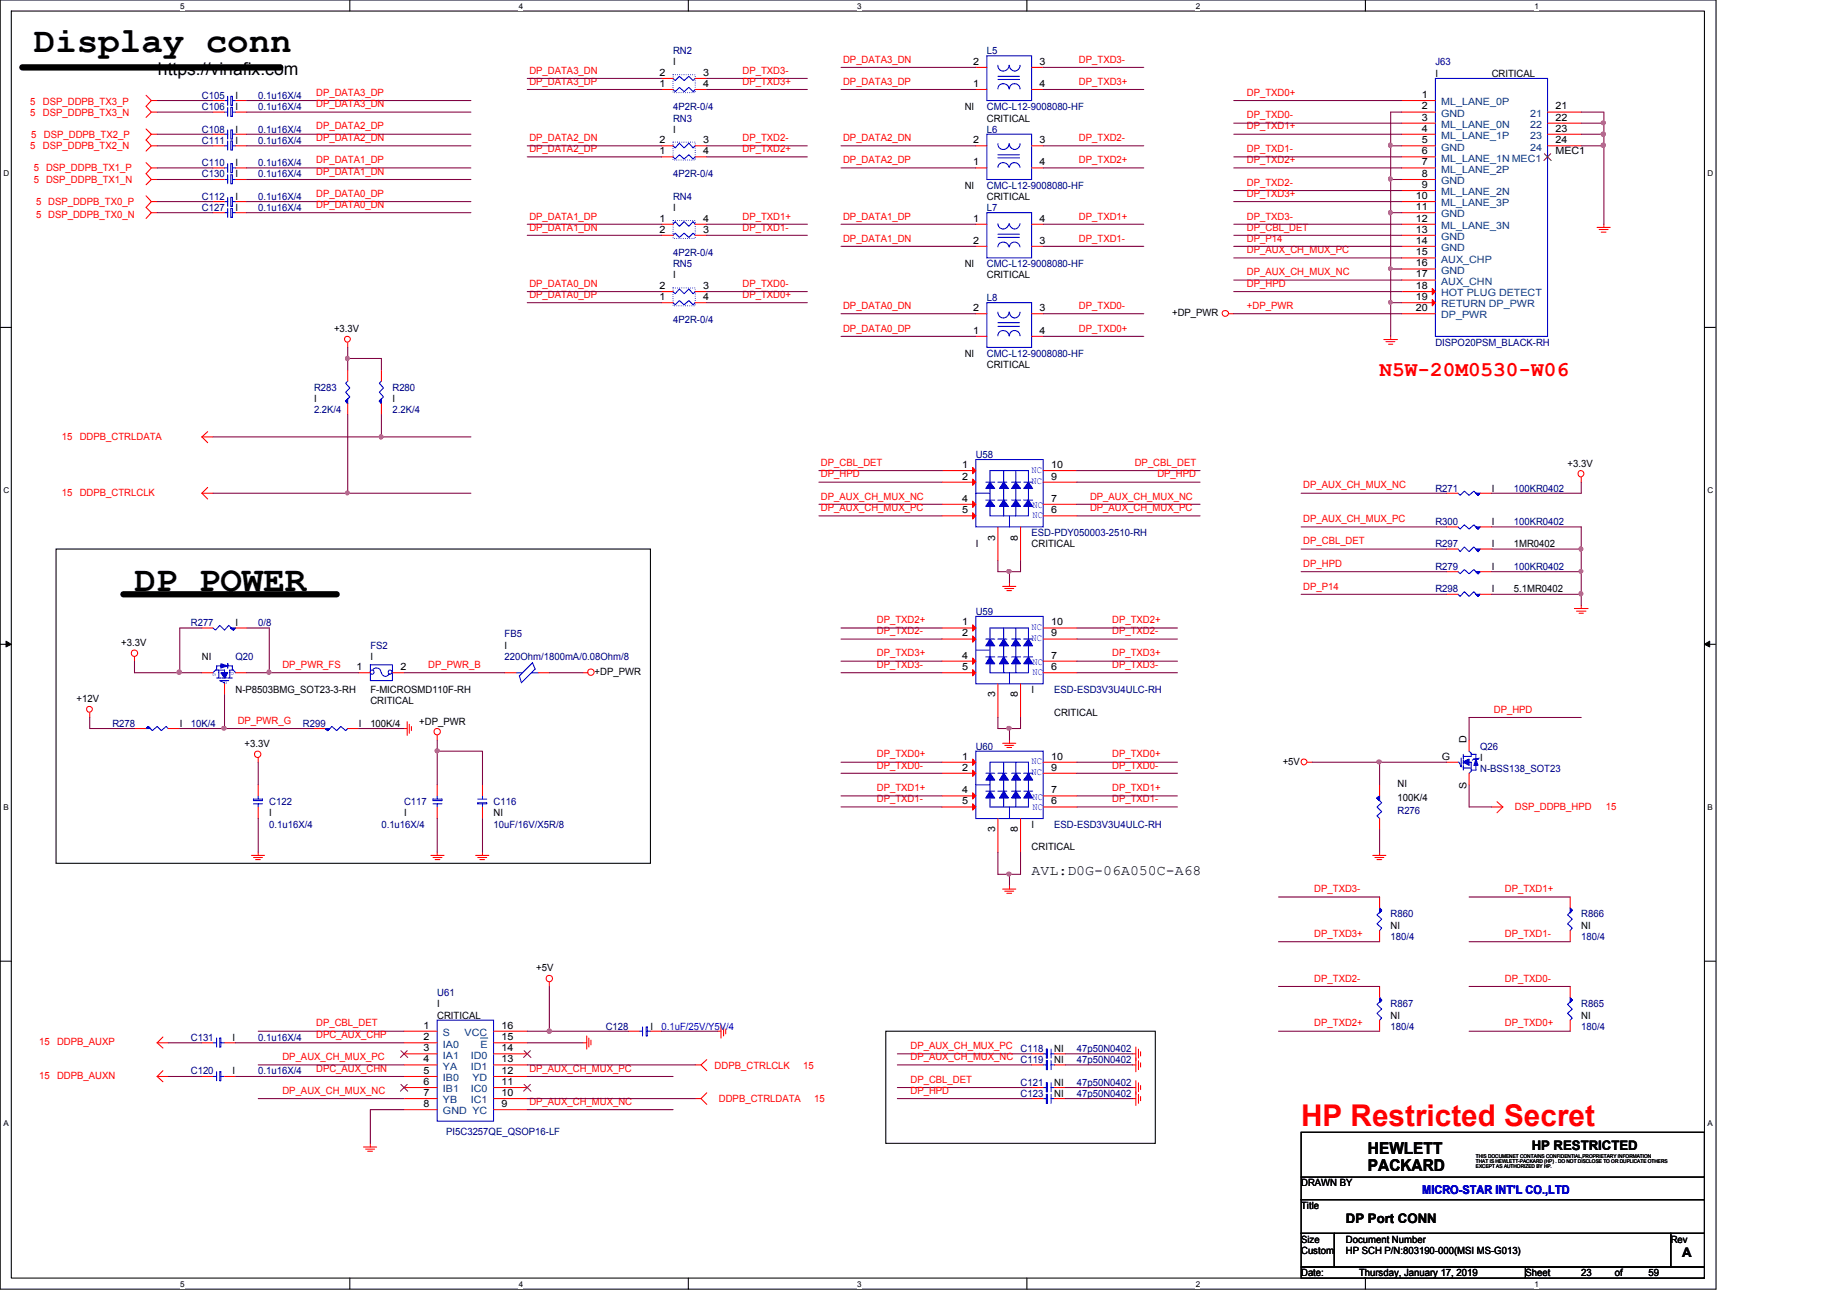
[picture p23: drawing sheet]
<svg xmlns="http://www.w3.org/2000/svg" width="297mm" height="210mm" viewBox="0 0 297 210" stroke-linecap="round" stroke-linejoin="round" font-family="sans-serif">
<defs><g id="words">
<g font-size="5.8">
<text x="5.5" y="8.4">Display conn</text>
<text x="21.6" y="95">DP POWER</text>
</g>
<text font-size="4.8" fill="#f00" x="209.3" y="181.2">HP Restricted Secret</text>
<text font-size="3.4" fill="#f00" x="221.9" y="60.5">N5W-20M0530-W06</text>
<text font-size="2.8" x="25.4" y="12.1">https://vinafix.com</text>
<g font-size="2.6">
<text x="220" y="185.7">HEWLETT</text>
<text x="220" y="188.4">PACKARD</text>
</g>
<text font-size="2.3" x="165.9" y="140.8">AVL:D0G-06A050C-A68</text>
<g font-size="2.1">
<text x="246.3" y="184.9">HP RESTRICTED</text>
<text x="216.4" y="196.8">DP Port CONN</text>
<text x="270.5" y="202.2">A</text>
</g>
<text font-size="1.9" fill="#00f" x="228.7" y="192.1">MICRO-STAR INT'L CO.,LTD</text>
<g font-size="1.6" fill="#f00">
<text x="85.1" y="11.9">DP_DATA3_DN</text>
<text x="119.4" y="11.9">DP_TXD3-</text>
<text x="135.6" y="10.1">DP_DATA3_DN</text>
<text x="173.5" y="10.1">DP_TXD3-</text>
<text x="4.9" y="16.8">5</text>
<text x="6.9" y="16.8">DSP_DDPB_TX3_P</text>
<text x="50.8" y="15.4">DP_DATA3_DP</text>
<text x="50.8" y="17.3">DP_DATA3_DN</text>
<text x="85.1" y="13.6">DP_DATA3_DP</text>
<text x="119.4" y="13.6">DP_TXD3+</text>
<text x="135.6" y="13.6">DP_DATA3_DP</text>
<text x="173.5" y="13.6">DP_TXD3+</text>
<text x="200.5" y="15.4">DP_TXD0+</text>
<text x="4.9" y="18.6">5</text>
<text x="5" y="22.3">5</text>
<text x="6.9" y="18.6">DSP_DDPB_TX3_N</text>
<text x="7.1" y="22.3">DSP_DDPB_TX2_P</text>
<text x="50.8" y="20.8">DP_DATA2_DP</text>
<text x="50.8" y="22.7">DP_DATA2_DN</text>
<text x="85.1" y="22.7">DP_DATA2_DN</text>
<text x="119.4" y="22.7">DP_TXD2-</text>
<text x="135.6" y="22.7">DP_DATA2_DN</text>
<text x="173.5" y="22.7">DP_TXD2-</text>
<text x="200.5" y="20.8">DP_TXD1+</text>
<text x="200.5" y="19">DP_TXD0-</text>
<text x="4.9" y="24">5</text>
<text x="5.5" y="29.5">5 DSP_DDPB_TX1_N</text>
<text x="5.5" y="27.4">5 DSP_DDPB_TX1_P</text>
<text x="6.9" y="24">DSP_DDPB_TX2_N</text>
<text x="50.8" y="26.2">DP_DATA1_DP</text>
<text x="50.8" y="28.1">DP_DATA1_DN</text>
<text x="85.1" y="24.5">DP_DATA2_DP</text>
<text x="119.4" y="24.5">DP_TXD2+</text>
<text x="135.6" y="26.2">DP_DATA2_DP</text>
<text x="173.5" y="26.2">DP_TXD2+</text>
<text x="200.5" y="26.2">DP_TXD2+</text>
<text x="200.5" y="29.9">DP_TXD2-</text>
<text x="200.5" y="24.5">DP_TXD1-</text>
<text x="5.8" y="35.1">5 DSP_DDPB_TX0_N</text>
<text x="5.8" y="33">5 DSP_DDPB_TX0_P</text>
<text x="50.8" y="31.7">DP_DATA0_DP</text>
<text x="50.8" y="33.4">DP_DATA0_DN</text>
<text x="85.1" y="35.3">DP_DATA1_DP</text>
<text x="119.4" y="35.3">DP_TXD1+</text>
<text x="135.6" y="35.3">DP_DATA1_DP</text>
<text x="173.5" y="35.3">DP_TXD1+</text>
<text x="200.5" y="35.3">DP_TXD3-</text>
<text x="200.5" y="31.7">DP_TXD3+</text>
<text x="85.1" y="37.1">DP_DATA1_DN</text>
<text x="119.4" y="37.1">DP_TXD1-</text>
<text x="135.6" y="38.9">DP_DATA1_DN</text>
<text x="173.5" y="38.9">DP_TXD1-</text>
<text x="200.5" y="40.7">DP_AUX_CH_MUX_PC</text>
<text x="200.5" y="38.9">DP_P14</text>
<text x="200.5" y="37.1">DP_CBL_DET</text>
<text x="85.1" y="47.9">DP_DATA0_DP</text>
<text x="85.1" y="46.1">DP_DATA0_DN</text>
<text x="119.4" y="47.9">DP_TXD0+</text>
<text x="119.4" y="46.1">DP_TXD0-</text>
<text x="200.5" y="44.3">DP_AUX_CH_MUX_NC</text>
<text x="200.5" y="46.1">DP_HPD</text>
<text x="135.6" y="53.3">DP_DATA0_DP</text>
<text x="135.6" y="49.7">DP_DATA0_DN</text>
<text x="173.5" y="53.3">DP_TXD0+</text>
<text x="173.5" y="49.7">DP_TXD0-</text>
<text x="200.5" y="49.7">+DP_PWR</text>
<text x="9.9" y="70.8">15</text>
<text x="12.8" y="70.8">DDPB_CTRLDATA</text>
<text x="132" y="74.9">DP_CBL_DET</text>
<text x="132" y="76.8">DP_HPD</text>
<text x="182.5" y="74.9">DP_CBL_DET</text>
<text x="186.1" y="76.8">DP_HPD</text>
<text x="9.9" y="79.8">15</text>
<text x="12.8" y="79.8">DDPB_CTRLCLK</text>
<text x="132" y="80.3">DP_AUX_CH_MUX_NC</text>
<text x="132" y="82.2">DP_AUX_CH_MUX_PC</text>
<text x="175.3" y="80.3">DP_AUX_CH_MUX_NC</text>
<text x="175.3" y="82.2">DP_AUX_CH_MUX_PC</text>
<text x="209.6" y="78.6">DP_AUX_CH_MUX_NC</text>
<text x="209.6" y="84">DP_AUX_CH_MUX_PC</text>
<text x="209.6" y="87.5">DP_CBL_DET</text>
<text x="209.6" y="91.2">DP_HPD</text>
<text x="209.6" y="94.8">DP_P14</text>
<text x="141" y="100.2">DP_TXD2+</text>
<text x="178.9" y="100.2">DP_TXD2+</text>
<text x="45.4" y="107.4">DP_PWR_FS</text>
<text x="68.9" y="107.4">DP_PWR_B</text>
<text x="141" y="102">DP_TXD2-</text>
<text x="141" y="107.4">DP_TXD3-</text>
<text x="141" y="105.6">DP_TXD3+</text>
<text x="178.9" y="102">DP_TXD2-</text>
<text x="178.9" y="107.4">DP_TXD3-</text>
<text x="178.9" y="105.6">DP_TXD3+</text>
<text x="38.2" y="116.4">DP_PWR_G</text>
<text x="240.2" y="114.6">DP_HPD</text>
<text x="141" y="121.8">DP_TXD0+</text>
<text x="141" y="123.6">DP_TXD0-</text>
<text x="178.9" y="121.8">DP_TXD0+</text>
<text x="178.9" y="123.6">DP_TXD0-</text>
<text x="141" y="129">DP_TXD1-</text>
<text x="141" y="127.3">DP_TXD1+</text>
<text x="178.9" y="129">DP_TXD1-</text>
<text x="178.9" y="127.3">DP_TXD1+</text>
<text x="243.6" y="130.3">DSP_DDPB_HPD</text>
<text x="258.3" y="130.3">15</text>
<text x="211.4" y="143.5">DP_TXD3-</text>
<text x="242" y="143.5">DP_TXD1+</text>
<text x="211.4" y="150.7">DP_TXD3+</text>
<text x="242" y="150.7">DP_TXD1-</text>
<text x="211.4" y="157.9">DP_TXD2-</text>
<text x="242" y="157.9">DP_TXD0-</text>
<text x="50.8" y="165.1">DP_CBL_DET</text>
<text x="50.8" y="167">DPC_AUX_CHP</text>
<text x="211.4" y="165.1">DP_TXD2+</text>
<text x="242" y="165.1">DP_TXD0+</text>
<text x="6.3" y="168.1">15</text>
<text x="6.3" y="173.6">15</text>
<text x="9.2" y="168.1">DDPB_AUXP</text>
<text x="9.2" y="173.6">DDPB_AUXN</text>
<text x="45.4" y="170.5">DP_AUX_CH_MUX_PC</text>
<text x="50.8" y="172.4">DPC_AUX_CHN</text>
<text x="85.1" y="172.4">DP_AUX_CH_MUX_PC</text>
<text x="114.9" y="172">DDPB_CTRLCLK</text>
<text x="129.2" y="172">15</text>
<text x="146.4" y="168.7">DP_AUX_CH_MUX_PC</text>
<text x="146.4" y="170.5">DP_AUX_CH_MUX_NC</text>
<text x="45.4" y="175.9">DP_AUX_CH_MUX_NC</text>
<text x="85.1" y="177.7">DP_AUX_CH_MUX_NC</text>
<text x="115.6" y="177.3">DDPB_CTRLDATA</text>
<text x="130.9" y="177.3">15</text>
<text x="146.4" y="174.2">DP_CBL_DET</text>
<text x="146.4" y="175.9">DP_HPD</text>
</g>
<g font-size="1.6" fill="#000080">
<text x="108.2" y="8.7">RN2</text>
<text x="158.7" y="8.7">L5</text>
<text x="230.8" y="10.5">J63</text>
<text x="32.5" y="17.7">C106</text>
<text x="32.5" y="15.9">C105</text>
<text x="41.5" y="17.7">0.1u16X/4</text>
<text x="41.5" y="15.9">0.1u16X/4</text>
<text x="108.2" y="17.7">4P2R-0/4</text>
<text x="158.7" y="17.7">CMC-L12-9008080-HF</text>
<text x="32.5" y="23.1">C111</text>
<text x="32.5" y="21.3">C108</text>
<text x="41.5" y="23.1">0.1u16X/4</text>
<text x="41.5" y="21.3">0.1u16X/4</text>
<text x="108.2" y="19.6">RN3</text>
<text x="158.7" y="21.3">L6</text>
<text x="32.5" y="26.8">C110</text>
<text x="32.5" y="28.5">C130</text>
<text x="41.5" y="26.8">0.1u16X/4</text>
<text x="41.5" y="28.5">0.1u16X/4</text>
<text x="108.2" y="28.5">4P2R-0/4</text>
<text x="32.5" y="32.2">C112</text>
<text x="32.5" y="34">C127</text>
<text x="41.5" y="32.2">0.1u16X/4</text>
<text x="41.5" y="34">0.1u16X/4</text>
<text x="108.2" y="32.2">RN4</text>
<text x="158.7" y="30.4">CMC-L12-9008080-HF</text>
<text x="158.7" y="34">L7</text>
<text x="108.2" y="41.1">4P2R-0/4</text>
<text x="108.2" y="43">RN5</text>
<text x="158.7" y="43">CMC-L12-9008080-HF</text>
<text x="108.2" y="52">4P2R-0/4</text>
<text x="158.7" y="48.4">L8</text>
<text x="158.7" y="57.4">CMC-L12-9008080-HF</text>
<text x="230.8" y="55.6">DISPO20PSM_BLACK-RH</text>
<text x="50.5" y="62.8">R283</text>
<text x="63.1" y="62.8">R280</text>
<text x="50.5" y="66.5">2.2K/4</text>
<text x="63.1" y="66.5">2.2K/4</text>
<text x="156.9" y="73.7">U58</text>
<text x="230.8" y="79.1">R271</text>
<text x="243.5" y="79.1">100KR0402</text>
<text x="165.9" y="86.3">ESD-PDY050003-2510-RH</text>
<text x="230.8" y="88.1">R297</text>
<text x="230.8" y="84.5">R300</text>
<text x="243.5" y="84.5">100KR0402</text>
<text x="230.8" y="95.3">R298</text>
<text x="230.8" y="91.7">R279</text>
<text x="243.5" y="91.7">100KR0402</text>
<text x="30.7" y="100.7">R277</text>
<text x="41.5" y="100.7">0/8</text>
<text x="156.9" y="98.9">U59</text>
<text x="37.9" y="106.1">Q20</text>
<text x="59.6" y="104.3">FS2</text>
<text x="81.1" y="102.5">FB5</text>
<text x="81.1" y="106.1">220Ohm/1800mA/0.08Ohm/8</text>
<text x="169.5" y="111.5">ESD-ESD3V3U4ULC-RH</text>
<text x="18.1" y="116.9">R278</text>
<text x="30.7" y="116.9">10K/4</text>
<text x="48.7" y="116.9">R299</text>
<text x="156.9" y="120.6">U60</text>
<text x="238" y="120.6">Q26</text>
<text x="238" y="124.1">N-BSS138_SOT23</text>
<text x="43.3" y="129.5">C122</text>
<text x="65" y="129.5">C117</text>
<text x="79.4" y="129.5">C116</text>
<text x="224.7" y="131">R276</text>
<text x="43.3" y="133.2">0.1u16X/4</text>
<text x="61.3" y="133.2">0.1u16X/4</text>
<text x="79.4" y="133.2">10uF/16V/X5R/8</text>
<text x="169.5" y="133.2">ESD-ESD3V3U4ULC-RH</text>
<text x="223.6" y="147.6">R860</text>
<text x="254.3" y="147.6">R866</text>
<text x="223.6" y="151.2">180/4</text>
<text x="254.3" y="151.2">180/4</text>
<text x="70.3" y="160.2">U61</text>
<text x="223.6" y="162">R867</text>
<text x="254.3" y="162">R865</text>
<text x="30.7" y="167.4">C131</text>
<text x="41.5" y="167.4">0.1u16X/4</text>
<text x="97.4" y="165.6">C128</text>
<text x="223.6" y="165.6">180/4</text>
<text x="254.3" y="165.6">180/4</text>
<text x="30.7" y="172.8">C120</text>
<text x="41.5" y="172.8">0.1u16X/4</text>
<text x="164.1" y="169.2">C118</text>
<text x="164.1" y="171">C119</text>
<text x="173.2" y="169.2">47p50N0402</text>
<text x="173.2" y="171">47p50N0402</text>
<text x="164.1" y="174.7">C121</text>
<text x="164.1" y="176.4">C123</text>
<text x="173.2" y="174.7">47p50N0402</text>
<text x="173.2" y="176.4">47p50N0402</text>
<text x="71.8" y="182.5">PI5C3257QE_QSOP16-LF</text>
</g>
<g font-size="1.6">
<text x="108.2" y="10.5">I</text>
<text x="156.5" y="10.4">2</text>
<text x="167.2" y="10.4">3</text>
<text x="37.9" y="17.7">I</text>
<text x="37.9" y="15.9">I</text>
<text x="106" y="14">1</text>
<text x="106" y="12.2">2</text>
<text x="113.1" y="14">4</text>
<text x="113.1" y="12.2">3</text>
<text x="155.1" y="17.7">NI</text>
<text x="156.5" y="14">1</text>
<text x="167.2" y="14">4</text>
<text x="228.6" y="15.7">1</text>
<text x="228.6" y="17.6">2</text>
<text x="230.8" y="12.4">I</text>
<text x="239.9" y="12.4">CRITICAL</text>
<text x="250.1" y="17.6">21</text>
<text x="37.9" y="23.1">I</text>
<text x="37.9" y="21.3">I</text>
<text x="106" y="23">2</text>
<text x="108.2" y="21.3">I</text>
<text x="113.1" y="23">3</text>
<text x="156.5" y="23">2</text>
<text x="158.7" y="19.6">CRITICAL</text>
<text x="167.2" y="23">3</text>
<text x="228.6" y="19.4">3</text>
<text x="228.6" y="21.2">4</text>
<text x="228.6" y="23">5</text>
<text x="250.1" y="19.4">22</text>
<text x="250.1" y="21.2">23</text>
<text x="250.1" y="23">24</text>
<text x="37.9" y="26.8">I</text>
<text x="37.9" y="28.5">I</text>
<text x="106" y="24.8">1</text>
<text x="113.1" y="24.8">4</text>
<text x="156.5" y="26.6">1</text>
<text x="167.2" y="26.6">4</text>
<text x="228.6" y="24.8">6</text>
<text x="228.6" y="26.6">7</text>
<text x="228.6" y="28.4">8</text>
<text x="250.1" y="24.8">MEC1</text>
<text x="37.9" y="32.2">I</text>
<text x="37.9" y="34">I</text>
<text x="106" y="35.6">1</text>
<text x="108.2" y="34">I</text>
<text x="113.1" y="35.6">4</text>
<text x="155.1" y="30.4">NI</text>
<text x="156.5" y="35.6">1</text>
<text x="158.7" y="32.2">CRITICAL</text>
<text x="167.2" y="35.6">4</text>
<text x="227.7" y="32">10</text>
<text x="227.7" y="33.8">11</text>
<text x="227.7" y="35.6">12</text>
<text x="228.6" y="30.2">9</text>
<text x="106" y="37.4">2</text>
<text x="113.1" y="37.4">3</text>
<text x="156.5" y="39.2">2</text>
<text x="167.2" y="39.2">3</text>
<text x="227.7" y="37.4">13</text>
<text x="227.7" y="39.2">14</text>
<text x="227.7" y="41.1">15</text>
<text x="106" y="46.5">2</text>
<text x="108.2" y="44.8">I</text>
<text x="113.1" y="46.5">3</text>
<text x="155.1" y="43">NI</text>
<text x="158.7" y="44.8">CRITICAL</text>
<text x="227.7" y="42.8">16</text>
<text x="227.7" y="44.6">17</text>
<text x="227.7" y="46.5">18</text>
<text x="53.7" y="53.4">+3.3V</text>
<text x="106" y="48.3">1</text>
<text x="113.1" y="48.3">4</text>
<text x="156.5" y="53.7">1</text>
<text x="156.5" y="50">2</text>
<text x="167.2" y="53.7">4</text>
<text x="167.2" y="50">3</text>
<text x="188.5" y="50.9">+DP_PWR</text>
<text x="227.7" y="50">20</text>
<text x="227.7" y="48.3">19</text>
<text x="155.1" y="57.4">NI</text>
<text x="158.7" y="59.2">CRITICAL</text>
<text x="50.5" y="64.6">I</text>
<text x="63.1" y="64.6">I</text>
<text x="154.7" y="75.3">1</text>
<text x="154.7" y="77.1">2</text>
<text x="169" y="77.1">9</text>
<text x="169" y="75.3">10</text>
<text x="252.1" y="75.1">+3.3V</text>
<text x="154.7" y="80.7">4</text>
<text x="154.7" y="82.6">5</text>
<text x="169" y="82.6">6</text>
<text x="169" y="80.7">7</text>
<text x="239.9" y="79.1">I</text>
<text x="156.9" y="88.1">I</text>
<text x="160.1" y="87" transform="rotate(-90 160.1 87)">3</text>
<text x="163.7" y="87" transform="rotate(-90 163.7 87)">8</text>
<text x="165.9" y="88.1">CRITICAL</text>
<text x="239.9" y="88.1">I</text>
<text x="239.9" y="84.5">I</text>
<text x="243.5" y="88.1">1MR0402</text>
<text x="239.9" y="95.3">I</text>
<text x="239.9" y="91.7">I</text>
<text x="243.5" y="95.3">5.1MR0402</text>
<text x="37.9" y="100.7">I</text>
<text x="154.7" y="100.6">1</text>
<text x="169" y="100.6">10</text>
<text x="19.5" y="104">+3.3V</text>
<text x="32.5" y="106.1">NI</text>
<text x="57.4" y="107.8">1</text>
<text x="59.6" y="106.1">I</text>
<text x="64.4" y="107.8">2</text>
<text x="81.1" y="104.3">I</text>
<text x="154.7" y="105.9">4</text>
<text x="154.7" y="102.4">2</text>
<text x="154.7" y="107.8">5</text>
<text x="169" y="107.8">6</text>
<text x="169" y="105.9">7</text>
<text x="169" y="102.4">9</text>
<text x="12.3" y="112.9">+12V</text>
<text x="37.9" y="111.5">N-P8503BMG_SOT23-3-RH</text>
<text x="59.6" y="111.5">F-MICROSMD110F-RH</text>
<text x="59.6" y="113.3">CRITICAL</text>
<text x="95.6" y="108.6">+DP_PWR</text>
<text x="160.1" y="112.2" transform="rotate(-90 160.1 112.2)">3</text>
<text x="163.7" y="112.2" transform="rotate(-90 163.7 112.2)">8</text>
<text x="165.9" y="111.5">I</text>
<text x="28.9" y="116.9">I</text>
<text x="57.7" y="116.9">I</text>
<text x="59.6" y="116.9">100K/4</text>
<text x="67.4" y="116.6">+DP_PWR</text>
<text x="169.5" y="115.1">CRITICAL</text>
<text x="235.8" y="119.5" transform="rotate(-90 235.8 119.5)">D</text>
<text x="39.3" y="120.1">+3.3V</text>
<text x="154.7" y="122.2">1</text>
<text x="154.7" y="124">2</text>
<text x="169" y="124">9</text>
<text x="169" y="122.2">10</text>
<text x="206.3" y="123">+5V</text>
<text x="231.9" y="122.2">G</text>
<text x="238" y="122.3">I</text>
<text x="43.3" y="131.3">I</text>
<text x="65" y="131.3">I</text>
<text x="79.4" y="131.3">NI</text>
<text x="154.7" y="127.6">4</text>
<text x="154.7" y="129.4">5</text>
<text x="169" y="129.4">6</text>
<text x="169" y="127.6">7</text>
<text x="224.7" y="128.8">100K/4</text>
<text x="224.7" y="126.7">NI</text>
<text x="235.8" y="126.8" transform="rotate(-90 235.8 126.8)">S</text>
<text x="160.1" y="133.9" transform="rotate(-90 160.1 133.9)">3</text>
<text x="163.7" y="133.9" transform="rotate(-90 163.7 133.9)">8</text>
<text x="165.9" y="133.2">I</text>
<text x="165.9" y="136.7">CRITICAL</text>
<text x="223.6" y="149.4">NI</text>
<text x="254.3" y="149.4">NI</text>
<text x="70.3" y="162">I</text>
<text x="86.2" y="156.2">+5V</text>
<text x="37.4" y="167.4">I</text>
<text x="68.1" y="165.4">1</text>
<text x="68.1" y="167.3">2</text>
<text x="70.3" y="163.8">CRITICAL</text>
<text x="80.6" y="165.4">16</text>
<text x="80.6" y="167.3">15</text>
<text x="104.6" y="165.6">I</text>
<text x="223.6" y="163.8">NI</text>
<text x="254.3" y="163.8">NI</text>
<text x="37.4" y="172.8">I</text>
<text x="68.1" y="169.1">3</text>
<text x="68.1" y="170.9">4</text>
<text x="68.1" y="172.7">5</text>
<text x="80.6" y="169.1">14</text>
<text x="80.6" y="170.9">13</text>
<text x="80.6" y="172.7">12</text>
<text x="169.5" y="169.2">NI</text>
<text x="169.5" y="171">NI</text>
<text x="68.1" y="174.5">6</text>
<text x="68.1" y="176.3">7</text>
<text x="68.1" y="178.1">8</text>
<text x="80.6" y="174.5">11</text>
<text x="80.6" y="176.3">10</text>
<text x="80.6" y="178.1">9</text>
<text x="169.5" y="174.7">NI</text>
<text x="169.5" y="176.4">NI</text>
<text x="209.3" y="190.8">DRAWN BY</text>
<text x="209.2" y="194.5">Title</text>
<text x="209.2" y="199.9">Size</text>
<text x="209.3" y="201.7">Custom</text>
<text x="216.4" y="199.9">Document Number</text>
<text x="216.4" y="201.7">HP SCH P/N:803190-000(MSI MS-G013)</text>
<text x="268.7" y="199.9">Rev</text>
<text x="209.3" y="205.3">Date:</text>
<text x="218.6" y="205.3">Thursday, January 17, 2019</text>
<text x="245.3" y="205.3">Sheet</text>
<text x="254.3" y="205.3">23</text>
<text x="259.7" y="205.3">of</text>
<text x="265.1" y="205.3">59</text>
</g>
<g font-size="1.6" fill="#004080">
<text x="231.8" y="16.9">ML_LANE_0P</text>
<text x="231.8" y="18.8">GND</text>
<text x="231.8" y="20.6">ML_LANE_0N</text>
<text x="231.8" y="22.4">ML_LANE_1P</text>
<text x="246.1" y="18.8">21</text>
<text x="246.1" y="20.6">22</text>
<text x="246.1" y="22.4">23</text>
<text x="231.8" y="24.2">GND</text>
<text x="231.8" y="26">ML_LANE_1N MEC1</text>
<text x="231.8" y="27.8">ML_LANE_2P</text>
<text x="231.8" y="29.6">GND</text>
<text x="246.1" y="24.2">24</text>
<text x="231.8" y="31.4">ML_LANE_2N</text>
<text x="231.8" y="33.2">ML_LANE_3P</text>
<text x="231.8" y="35">GND</text>
<text x="231.8" y="36.8">ML_LANE_3N</text>
<text x="231.8" y="38.6">GND</text>
<text x="231.8" y="40.4">GND</text>
<text x="231.8" y="42.2">AUX_CHP</text>
<text x="231.8" y="44">GND</text>
<text x="231.8" y="45.8">AUX_CHN</text>
<text x="231.8" y="47.7">HOT PLUG DETECT</text>
<text x="231.8" y="51.2">DP_PWR</text>
<text x="231.8" y="49.4">RETURN DP_PWR</text>
<text x="71.2" y="166.6">S</text>
<text x="74.7" y="166.6">VCC</text>
<text x="71.2" y="168.5">IA0</text>
<text x="71.2" y="170.3">IA1</text>
<text x="71.2" y="172">YA</text>
<text x="71.2" y="173.9">IB0</text>
<text x="75.7" y="170.3">ID0</text>
<text x="75.7" y="172">ID1</text>
<text x="76" y="173.9">YD</text>
<text x="77.3" y="168.5">E</text>
<text x="71.2" y="175.7">IB1</text>
<text x="71.2" y="177.5">YB</text>
<text x="71.2" y="179.2">GND YC</text>
<text x="75.7" y="175.7">IC0</text>
<text x="75.7" y="177.5">IC1</text>
</g>
<g font-size="1.6" fill="#00f">
<text x="165.9" y="76">NC</text>
<text x="165.9" y="77.8">NC</text>
<text x="166.1" y="81.8">NC</text>
<text x="166.1" y="83.4">NC</text>
<text x="165.9" y="101.3">NC</text>
<text x="165.9" y="103">NC</text>
<text x="166.1" y="107">NC</text>
<text x="166.1" y="108.6">NC</text>
<text x="165.9" y="122.9">NC</text>
<text x="165.9" y="124.7">NC</text>
<text x="166.1" y="128.6">NC</text>
<text x="166.1" y="130.3">NC</text>
<text x="106.4" y="165.6">0.1uF/25V/Y5V/4</text>
</g>
<g font-size="1.3">
<text x="29" y="1.4">5</text>
<text x="83.4" y="1.4">4</text>
<text x="137.9" y="1.4">3</text>
<text x="192.3" y="1.4">2</text>
<text x="246.8" y="1.4">1</text>
<text x=".5" y="28.4">D</text>
<text x="274.6" y="28.4">D</text>
<text x=".5" y="79.2">C</text>
<text x="274.6" y="79.2">C</text>
<text x=".5" y="130.2">B</text>
<text x="274.6" y="130.2">B</text>
<text x=".5" y="181.2">A</text>
<text x="274.6" y="181.2">A</text>
<text x="29" y="207">5</text>
<text x="83.4" y="207">4</text>
<text x="137.9" y="207">3</text>
<text x="192.3" y="207">2</text>
<text x="246.8" y="207">1</text>
</g>
<g font-size=".8" fill="#00f">
<text x="34.2" y="108.2" transform="rotate(90 34.2 108.2)">S</text>
<text x="36" y="109.5" transform="rotate(90 36 109.5)">G</text>
<text x="37.1" y="108" transform="rotate(90 37.1 108)">D</text>
</g>
<g font-size=".8">
<text x="237.4" y="186.2">THIS DOCUMENET CONTAINS CONFIDENTIAL,PROPRIETARY INFORMATION</text>
<text x="237.4" y="187">THAT IS HEWLETT-PACKARD (HP) . DO NOT DISCLOSE TO OR DUPLICATE OTHERS</text>
<text x="237.4" y="187.9">EXCEPT AS AUTHORIZED BY HP.</text>
</g>
</g></defs>
<path d="M0 0h276v207.4h-276zM1.8 1.8h272.3v203.8h-272.3z" fill="none" stroke="#000" stroke-width=".17"/>
<g fill="#fff">
<path d="M29 .3h.7v1.4h-.7z"/>
<path d="M29 205.8h.7v1.5h-.7z"/>
</g>
<path d="M56.3 0v1.8M56.3 205.6v1.8" fill="none" stroke="#000" stroke-width=".17"/>
<g fill="#fff">
<path d="M83.4 .3h.7v1.4h-.7z"/>
<path d="M83.4 205.8h.7v1.5h-.7z"/>
</g>
<path d="M110.7 0v1.8M110.7 205.6v1.8" fill="none" stroke="#000" stroke-width=".17"/>
<g fill="#fff">
<path d="M137.9 .3h.7v1.4h-.7z"/>
<path d="M137.9 205.8h.7v1.5h-.7z"/>
</g>
<path d="M165.1 0v1.8M165.1 205.6v1.8" fill="none" stroke="#000" stroke-width=".17"/>
<g fill="#fff">
<path d="M192.3 .3h.7v1.4h-.7z"/>
<path d="M192.3 205.8h.7v1.5h-.7z"/>
</g>
<path d="M219.6 0v1.8M219.6 205.6v1.8" fill="none" stroke="#000" stroke-width=".17"/>
<g fill="#fff">
<path d="M246.8 .3h.6v1.4h-.6z"/>
<path d="M246.8 205.8h.6v1.5h-.6z"/>
<path d="M.5 27.2h1v1.4h-1z"/>
<path d="M274.6 27.2h1v1.4h-1z"/>
<path d="M.5 78.1h1v1.4h-1z"/>
<path d="M274.6 78.1h1v1.4h-1z"/>
</g>
<path d="M0 52.7h1.8M274.1 52.7h1.8" fill="none" stroke="#000" stroke-width=".17"/>
<g fill="#fff">
<path d="M.5 129h.9v1.5h-.9z"/>
<path d="M274.6 129h.9v1.5h-.9z"/>
</g>
<path d="M0 103.6h1.8M274.1 103.6h1.8" fill="none" stroke="#000" stroke-width=".17"/>
<path d="M1 103.1l.8 .5-.8 .5zM274.1 103.6l.9-.5v1z" fill="#000"/>
<path d="M1 103.1l.8 .5-.8 .5zM274.1 103.6l.9-.5v1z" fill="none" stroke="#000" stroke-width=".16"/>
<g fill="#fff">
<path d="M.5 180h.8v1.4h-.8z"/>
<path d="M274.6 180h.8v1.4h-.8z"/>
</g>
<path d="M9 88.3h95.6v50.6h-95.6zM0 154.6h1.8M274.1 154.6h1.8M142.5 165.9h43.3v18h-43.3zM209.3 182.1h64.8v10.9h-64.8zM209.3 193h64.8v5.4h-64.8zM209.3 198.4h5.3v5.4h-5.3zM209.3 189.3h64.8M214.6 198.4h54.1v5.4h-54.1zM268.7 198.4h5.4v5.4h-5.4zM209.3 203.8h36v1.8h-36zM245.3 203.8h28.8v1.8h-28.8z" fill="none" stroke="#000" stroke-width=".17"/>
<path d="M3.6 10.8h41.5M19.9 95.6h34.2" fill="none" stroke="#000" stroke-width="1"/>
<g fill="none" stroke="#f00" stroke-width=".17">
<path d="M23.5 15.3l.8 .9-.8 .9 .8 .9-.8 .9M24.3 18h1M24.3 16.2h1M23.5 31.5l.8 .9-.8 1 .8 .8-.8 .9M23.5 26.2l.8 .8-.8 .9 .8 1-.8 .8M23.5 20.7l.8 .9-.8 .9 .8 1-.8 .8M24.3 34.2h1M24.3 32.4h1M24.3 28.9h1M24.3 27h1M24.3 23.5h1M24.3 21.6h1"/>
<path d="M256.8 36.6h2.2M257.2 36.9h1.4M257.5 37.3h.8M257.9 36.1v.5M55.9 55.1v.8M197.7 50.5h.7M222.5 54.6h2.2M222.9 54.9h1.4M223.3 55.4h.7M223.6 54.1v.5M32.5 70.3h1.7M32.5 70.3l.9 .9"/>
<path d="M32.5 79.3h1.7M32.5 79.3l.9 1M33.4 69.4l-.9 .9M33.4 78.4l-.9 .9M254.3 76.8v.8M161.2 94.3h2.2M161.6 94.7h1.4M161.9 95h.8M162.3 93.7v.6M253.2 97.9h2.2M253.5 98.3h1.6M254 98.6h.6"/>
<path d="M254.3 97.4v.5M14.4 114.6v.8M21.6 105.7v.6M65 117.2h.5M65.5 116.1v2.2M65.8 116.5v1.4M66.2 116.8v.7M70.3 118.3v.7M93.8 108.2h.7M161.2 119.6h2.2M161.6 119.9h1.4M162.3 119v.6"/>
<path d="M40.4 137.6h2.1M40.8 137.9h1.4M41.1 138.3h.8M41.5 121.9v.7M41.5 137.1v.5M69.3 137.6h2.1M69.6 137.9h1.5M70 138.3h.7M70.3 137.1v.5M76.5 137.6h2.1M76.8 137.9h1.5M77.2 138.3h.7"/>
<path d="M77.6 137.1v.5M161.9 120.2h.8M210.3 122.6h.7M220.8 137.6h2.1M221.1 137.9h1.4M221.4 138.3h.8M221.9 137.1v.5M239.9 129.8h1.8M240.8 129l.9 .8M241.7 129.8l-.9 .9M88.3 158v.7M161.2 143h2.2"/>
<path d="M161.6 143.3h1.4M161.9 143.7h.8M162.3 142.4v.6M25.3 167.7h1.7M25.3 167.7l.9 .9M25.3 173.1h1.7M25.3 173.1l.9 .9M26.2 166.8l-.9 .9M26.2 172.2l-.9 .9M93.8 167.7h.6M94.4 166.6v2.1M94.7 167v1.4"/>
<path d="M95 167.3v.8M111.8 171.3h.9M111.8 176.7h.9M113.7 170.4l-1 .9 1 .9M113.7 175.8l-1 .9 1 .9M115.4 165.9h.6M116 164.8v2.2M116.4 165.2v1.4M116.7 165.5v.8M165.9 174.9h1.9M169.5 174.9h1.8M182.2 169.5h.5"/>
<path d="M182.2 171.3h.5M182.2 174.9h.5M182.2 176.7h.5M182.7 168.4v2.2M182.7 170.2v2.2M182.7 173.8v2.2M182.7 175.6v2.2M183.1 168.7v1.5M183.1 170.6v1.4M183.1 174.2v1.4M183.1 176v1.5M183.4 169.2v.6"/>
<path d="M183.4 170.9v.7M183.4 174.6v.7M183.4 176.4v.6M58.5 184.5h2.1M58.8 184.8h1.4M59.1 185.2h.8M59.6 183.9v.6"/>
<circle cx="55.9" cy="54.6" r=".48"/>
<circle cx="197.1" cy="50.4" r=".5"/>
<circle cx="254.2" cy="76.2" r=".5"/>
<circle cx="14.4" cy="114.1" r=".48"/>
<circle cx="21.6" cy="105.1" r=".52"/>
<circle cx="70.3" cy="117.7" r=".52"/>
<circle cx="95" cy="108.1" r=".52"/>
<circle cx="41.4" cy="121.3" r=".52"/>
<circle cx="209.7" cy="122.5" r=".48"/>
<circle cx="88.3" cy="157.4" r=".52"/>
</g>
<path d="M234.5 88.3l.3 .4 .7-.7 .8 .7 .7-.7 .7 .7 .3-.4M167.8 174.9h.5M168.3 174.2h.1v1.4h-.1zM169 174.2v1.4M169 174.9h.5" fill="none" stroke="#00f" stroke-width=".17"/>
<path d="M237.4 88.3h.6l-.3 .4z" fill-rule="evenodd" fill="#00f"/>
<g fill="none" stroke="#00f" stroke-width=".17">
<path d="M158.7 9h7.2v7.2h-7.2zM160.5 14.3a.89 .89 0 0 1 .9-.8 .89 .89 0 0 1 .9 .8M160.5 12.8h3.5M160.5 12.3h3.5M160.5 10.5a.89 .89 0 0 0 .9 .9 .89 .89 0 0 0 .9-.9M162.3 14.3a.85 .85 0 0 1 .9-.8 .85 .85 0 0 1 .8 .8M162.3 10.5a.85 .85 0 0 0 .9 .9 .85 .85 0 0 0 .8-.9M234.5 95.6l.3 .3 .7-.7 .8 .7 .7-.7 .7 .7 .3-.3M237.4 88.3h.6l-.3 .4zM69.6 128.5h1.5v.3h-1.5zM69.6 129.3h1.5M70.3 128v.5"/>
<path d="M70.3 129.3v.5M76.8 129.1h1.5v.2h-1.5zM76.8 128.5h1.5M77.6 129.3v.5M77.6 128v.5M167.8 169.5h.5M168.3 168.7h.1v1.5h-.1zM169 168.7v1.5M169 169.5h.5"/>
</g>
<path d="M156.9 14.4h1.8M156.9 10.8h1.8M165.9 14.4h1.9M165.9 10.8h1.9M232.6 88.3h1.9M238 88.3h1.9M70.3 126.2v1.8M70.3 129.8v1.9M77.6 129.8v1.9M77.6 126.2v1.8M165.9 169.5h1.9M169.5 169.5h1.8" fill="none" stroke="#f00" stroke-width=".17"/>
<path d="M237.4 95.6h.6l-.3 .3z" fill-rule="evenodd" fill="#00f"/>
<g fill="none" stroke="#00f" stroke-width=".17">
<path d="M108.2 14.4l.4 .3 .7-.6 .7 .6 .8-.6 .7 .6 .3-.3M108.2 12.6l.4 .4 .7-.7 .7 .7 .8-.7 .7 .7 .3-.4M230.8 12.6h18.1v41.5h-18.1zM158.7 21.6h7.2v7.3h-7.2zM160.5 26.9a.9 .9 0 0 1 .9-.7 .9 .9 0 0 1 .9 .7M160.5 25.4h3.5M160.5 24.9h3.5M160.5 23.1a.89 .89 0 0 0 .9 .9 .89 .89 0 0 0 .9-.9M162.3 26.9a.85 .85 0 0 1 .9-.7 .85 .85 0 0 1 .8 .7M162.3 23.1a.85 .85 0 0 0 .9 .9 .85 .85 0 0 0 .8-.9M237.4 95.6h.6l-.3 .3zM59.6 106.9h3.5v2.6h-3.5z"/>
<path d="M60 107.7a.72 .72 0 0 1 .8-.2 .72 .72 0 0 1 .5 .6M61.3 108.1a.66 .66 0 0 0 .6 .7 .66 .66 0 0 0 .7-.4"/>
<circle cx="59.8" cy="108.1" r=".33"/>
<circle cx="62.7" cy="108.1" r=".33"/>
</g>
<g fill="none" stroke="#f00" stroke-width=".17">
<path d="M106.4 14.4h1.8M106.4 12.6h1.8M111.8 14.4h1.9M111.8 12.6h1.9M225.4 16.2h5.4M225.4 18h5.4M225.4 19.8h5.4M156.9 27h1.8M156.9 23.5h1.8M165.9 27h1.9M165.9 23.5h1.9M225.4 21.6h5.4"/>
<path d="M225.4 23.5h5.4M225.4 25.2h5.4M225.4 27h5.4M225.4 28.9h5.4M225.4 30.7h5.4M225.4 32.4h5.4M225.4 34.2h5.4M225.4 36.1h5.4M225.4 37.8h5.4M225.4 39.6h5.4M225.4 41.5h5.4M225.4 43.3h5.4"/>
<path d="M225.4 45h5.4M232.6 95.6h1.9M238 95.6h1.9M57.7 108.2h1.9M63.1 108.2h1.9"/>
</g>
<path d="M108.2 12h3.6v2.9h-3.6z" fill="none" stroke="#00f" stroke-width=".17" stroke-dasharray="0 .3"/>
<path d="M230.3 46.4l.5 .5-.5 .5z" fill="#f00"/>
<path d="M225.4 46.9h5.4M225.4 50.5h5.4M230.3 46.4l.5 .5-.5 .5z" fill="none" stroke="#f00" stroke-width=".17"/>
<path d="M230.3 48.2l.5 .5-.5 .5z" fill="#f00"/>
<path d="M248.9 18h5.4M248.9 19.8h5.4M248.9 21.6h5.4M248.9 23.5h5.4M248.9 25.2h.1M225.4 48.7h5.4M230.3 48.2l.5 .5-.5 .5z" fill="none" stroke="#f00" stroke-width=".17"/>
<path d="M248.4 24.7l1.1 1.1M249.4 24.7l-1.1 1.1" fill="none" stroke="#804000" stroke-width=".16"/>
<path d="M235 121.9v1.5l-.3-.8h-.2M235.3 123.5h1.3M235.3 121.3v.8M235.3 123.1v.8M236.3 120.8l.3 .4v.5h-1.3M236.3 122.6h.3v1.4l-.3 .4M236.6 123.9h.8M236.6 121.3h.8M237.9 121.9l-.2 .2h-.7l-.2 .2" fill="none" stroke="#00f" stroke-width=".17"/>
<path d="M235.3 122.6l1-.5v1z" fill-rule="evenodd" fill="#00f"/>
<path d="M235.3 122.6l1-.5v1zM235.3 122.3v.6" fill="none" stroke="#00f" stroke-width=".17"/>
<path d="M237.4 122.1l.3 1h-.7l.4-1h.3z" fill-rule="evenodd" fill="#00f"/>
<g fill="none" stroke="#00f" stroke-width=".17">
<path d="M36.1 32.4h.5M36.6 31.8v1.4M37.1 31.8h.3v1.4h-.3zM37.4 32.4h.5M108.2 25.2l.4 .4 .7-.7 .7 .7 .8-.7 .7 .7 .3-.4M108.2 23.5l.4 .3 .7-.8 .7 .8 .8-.8 .7 .8 .3-.3M234.5 84.8l.3 .3 .7-.7 .8 .7 .7-.7 .7 .7 .3-.3M237 122.1h.7M237.4 122.1l.3 1h-.7l.4-1h.3zM237.4 121.3v2.6M167.8 176.7h.5M168.3 176h.1v1.5h-.1z"/>
<path d="M169 176v1.5M169 176.7h.5"/>
</g>
<path d="M34.2 32.4h1.9M37.9 32.4h1.8M106.4 25.2h1.8M106.4 23.5h1.8M111.8 25.2h1.9M111.8 23.5h1.9M236.3 119v1.8M232.6 122.6h1.9M236.3 124.4v1.8M165.9 176.7h1.9M169.5 176.7h1.8" fill="none" stroke="#f00" stroke-width=".17"/>
<path d="M108.2 22.9h3.6v2.8h-3.6z" fill="none" stroke="#00f" stroke-width=".17" stroke-dasharray="0 .3"/>
<path d="M237.4 84.8h.6l-.3 .3z" fill-rule="evenodd" fill="#00f"/>
<path d="M36.1 27h.5M36.6 26.3v1.5M37.1 26.3h.3v1.5h-.3zM37.4 27h.5M237.4 84.8h.6l-.3 .3zM52.3 117.2l.4 .3 .7-.7 .7 .7 .7-.7 .8 .7 .3-.3" fill="none" stroke="#00f" stroke-width=".17"/>
<path d="M34.2 27h1.9M37.9 27h1.8M232.6 84.8h1.9M238 84.8h1.9" fill="none" stroke="#f00" stroke-width=".17"/>
<path d="M52.3 117.2h.7l-.3 .3 .3-.3-.3 .3z" fill-rule="evenodd" fill="#00f"/>
<path d="M234.5 79.3l.3 .4 .7-.7 .8 .7 .7-.7 .7 .7 .3-.4M52.3 117.2h.7l-.3 .3 .3-.3-.3 .3z" fill="none" stroke="#00f" stroke-width=".17"/>
<path d="M50.5 117.2h1.8M55.9 117.2h1.8" fill="none" stroke="#f00" stroke-width=".17"/>
<path d="M237.4 79.3h.6l-.3 .4z" fill-rule="evenodd" fill="#00f"/>
<g fill="none" stroke="#00f" stroke-width=".17">
<path d="M36.1 34.2h.5M36.6 33.5v1.5M37.1 33.5h.3v1.5h-.3zM37.4 34.2h.5M158.7 34.2h7.2v7.3h-7.2zM160.5 39.7a.9 .9 0 0 1 .9-.8 .9 .9 0 0 1 .9 .8M160.5 36a.89 .89 0 0 0 .9 .8 .89 .89 0 0 0 .9-.8M160.5 37.7h3.5M160.5 38.2h3.5M162.3 36a.85 .85 0 0 0 .9 .8 .85 .85 0 0 0 .8-.8M162.3 39.7a.85 .85 0 0 1 .9-.8 .85 .85 0 0 1 .8 .8M237.4 79.3h.6l-.3 .4z"/>
<path d="M221.9 128l-.5 .4 .8 .7-.8 .7 .8 .8-.8 .6 .5 .5"/>
</g>
<path d="M34.2 34.2h1.9M37.9 34.2h1.8M156.9 36.1h1.8M156.9 39.6h1.8M165.9 36.1h1.9M165.9 39.6h1.9M232.6 79.3h1.9M238 79.3h1.9" fill="none" stroke="#f00" stroke-width=".17"/>
<path d="M221.4 128.4l.5-.4v.8z" fill-rule="evenodd" fill="#00f"/>
<path d="M55.9 61.3l-.3 .3 .7 .8-.7 .7 .7 .7-.7 .7 .3 .4M221.4 128.4l.5-.4v.8z" fill="none" stroke="#00f" stroke-width=".17"/>
<path d="M221.9 126.2v1.8M221.9 131.7v1.7" fill="none" stroke="#f00" stroke-width=".17"/>
<path d="M55.6 64.5l.3-.3v.7l-.3-.4 .3-.3z" fill-rule="evenodd" fill="#00f"/>
<path d="M36.1 18h.5M36.6 17.3v1.4M37.1 17.3h.3v1.4h-.3zM37.4 18h.5M55.6 64.5l.3-.3v.7l-.3-.4 .3-.3zM156.9 73.9h10.9v10.9h-10.9z" fill="none" stroke="#00f" stroke-width=".17"/>
<path d="M34.2 18h1.9M37.9 18h1.8M55.9 59.5v1.8M55.9 64.9v1.8" fill="none" stroke="#f00" stroke-width=".17"/>
<path d="M163.4 77.6l.7 1h-1.4z" fill-rule="evenodd" fill="#00f"/>
<path d="M163.4 77.6l.7 1h-1.4z" fill="none" stroke="#00f" stroke-width=".17"/>
<path d="M163.4 80.4l.7 1.1h-1.4z" fill-rule="evenodd" fill="#00f"/>
<path d="M163.4 80.4l.7 1.1h-1.4z" fill="none" stroke="#00f" stroke-width=".17"/>
<path d="M165.4 77.6l.7 1h-1.5z" fill-rule="evenodd" fill="#00f"/>
<path d="M165.4 77.6l.7 1h-1.5z" fill="none" stroke="#00f" stroke-width=".17"/>
<path d="M165.4 80.4l.7 1.1h-1.5z" fill-rule="evenodd" fill="#00f"/>
<path d="M165.4 80.4l.7 1.1h-1.5z" fill="none" stroke="#00f" stroke-width=".17"/>
<path d="M159.2 77.6l.8 1h-1.5z" fill-rule="evenodd" fill="#00f"/>
<path d="M159.2 77.6l.8 1h-1.5z" fill="none" stroke="#00f" stroke-width=".17"/>
<path d="M159.2 80.4l.8 1.1h-1.5z" fill-rule="evenodd" fill="#00f"/>
<path d="M159.2 80.4l.8 1.1h-1.5z" fill="none" stroke="#00f" stroke-width=".17"/>
<path d="M161.4 77.6l.8 1h-1.5z" fill-rule="evenodd" fill="#00f"/>
<path d="M161.4 77.6l.8 1h-1.5z" fill="none" stroke="#00f" stroke-width=".17"/>
<path d="M161.4 80.4l.8 1.1h-1.5z" fill-rule="evenodd" fill="#00f"/>
<g fill="none" stroke="#00f" stroke-width=".17">
<path d="M156.9 79.3h2.3M158.5 77.6h1.5M159.2 75.7h6.2v7.3h-6.2zM160.5 77.6h1.4M161.4 75.7v7.3M162.7 77.6h1.4M163.4 75.7v7.3M164.6 77.6h1.5M158.5 80.4h1.5M160.5 80.4h1.4M161.4 80.4l.8 1.1h-1.5zM162.3 83v1.8"/>
<path d="M162.7 80.4h1.4M164.6 80.4h1.5"/>
</g>
<path d="M167.8 83h5.4" fill="none" stroke="#f00" stroke-width=".17"/>
<path d="M156.4 75.2l.5 .5-.5 .5z" fill="#f00"/>
<path d="M151.5 75.7h5.4M156.4 75.2l.5 .5-.5 .5z" fill="none" stroke="#f00" stroke-width=".17"/>
<path d="M156.4 80.6l.5 .5-.5 .5z" fill="#f00"/>
<path d="M151.5 81.1h5.4M156.4 80.6l.5 .5-.5 .5z" fill="none" stroke="#f00" stroke-width=".17"/>
<path d="M156.4 77l.5 .6-.5 .5z" fill="#f00"/>
<path d="M151.5 77.6h5.4M156.4 77l.5 .6-.5 .5zM160.5 84.8v5.4" fill="none" stroke="#f00" stroke-width=".17"/>
<path d="M156.4 82.5l.5 .5-.5 .5z" fill="#f00"/>
<path d="M34.2 28.9h1.9M37.9 28.9h1.8M167.8 77.6h5.4M167.8 75.7h5.4M151.5 83h5.4M156.4 82.5l.5 .5-.5 .5zM164.1 84.8v5.4M167.8 81.1h5.4" fill="none" stroke="#f00" stroke-width=".17"/>
<path d="M36.1 28.9h.5M36.6 28.1v1.4M37.1 28.1h.3v1.4h-.3zM37.4 28.9h.5M234.5 92l.3 .3 .7-.7 .8 .7 .7-.7 .7 .7 .3-.3" fill="none" stroke="#00f" stroke-width=".17"/>
<path d="M237.4 92h.6l-.3 .3z" fill-rule="evenodd" fill="#00f"/>
<path d="M237.4 92h.6l-.3 .3zM252.5 146.1l.4 .3-.8 .8 .8 .6-.8 .8 .8 .7-.4 .4M167.8 171.3h.5M168.3 170.6h.1v1.4h-.1zM169 170.6v1.4M169 171.3h.5" fill="none" stroke="#00f" stroke-width=".17"/>
<path d="M232.6 92h1.9M238 92h1.9M165.9 171.3h1.9M169.5 171.3h1.8" fill="none" stroke="#f00" stroke-width=".17"/>
<path d="M252.5 146.1l.4 .3-.4 .4 .4-.4-.4 .4z" fill-rule="evenodd" fill="#00f"/>
<path d="M221.9 146.1l.3 .3-.8 .8 .8 .6-.8 .8 .8 .7-.3 .4M252.5 146.1l.4 .3-.4 .4 .4-.4-.4 .4zM34.2 173.1h.6M34.8 172.4v1.4M35.3 172.4h.2v1.4h-.2zM35.5 173.1h.6" fill="none" stroke="#00f" stroke-width=".17"/>
<path d="M252.5 144.3v1.8M252.5 149.7v1.8M32.5 173.1h1.7M36.1 173.1h1.8" fill="none" stroke="#f00" stroke-width=".17"/>
<path d="M221.9 146.1l.3 .3-.3 .4 .3-.4-.3 .4z" fill-rule="evenodd" fill="#00f"/>
<path d="M221.9 146.1l.3 .3-.3 .4 .3-.4-.3 .4zM221.9 160.4l.3 .5-.8 .6 .8 .8-.8 .7 .8 .7-.3 .4" fill="none" stroke="#00f" stroke-width=".17"/>
<path d="M221.9 144.3v1.8M221.9 149.7v1.8" fill="none" stroke="#f00" stroke-width=".17"/>
<path d="M221.9 160.4l.3 .5-.3 .3 .3-.3-.3 .3z" fill-rule="evenodd" fill="#00f"/>
<path d="M36.1 16.2h.5M36.6 15.5v1.4M37.1 15.5h.3v1.4h-.3zM37.4 16.2h.5M34.2 101l.5 .3 .6-.7 .8 .7 .7-.7 .7 .7 .4-.3M221.9 160.4l.3 .5-.3 .3 .3-.3-.3 .3z" fill="none" stroke="#00f" stroke-width=".17"/>
<path d="M34.2 16.2h1.9M37.9 16.2h1.8M221.9 158.7v1.7M221.9 164.1v1.8" fill="none" stroke="#f00" stroke-width=".17"/>
<path d="M37.1 101h.8l-.4 .3z" fill-rule="evenodd" fill="#00f"/>
<g fill="none" stroke="#00f" stroke-width=".17">
<path d="M36.1 23.5h.5M36.6 22.7v1.4M37.1 22.7h.3v1.4h-.3zM37.4 23.5h.5M108.2 48.7l.4 .3 .7-.7 .7 .7 .8-.7 .7 .7 .3-.3M108.2 46.9l.4 .3 .7-.7 .7 .7 .8-.7 .7 .7 .3-.3M158.7 48.7h7.2v7.2h-7.2zM160.5 54a.89 .89 0 0 1 .9-.8 .89 .89 0 0 1 .9 .8M160.5 52.5h3.5M160.5 51.9h3.5M160.5 50.2a.89 .89 0 0 0 .9 .9 .89 .89 0 0 0 .9-.9M162.3 54a.85 .85 0 0 1 .9-.8 .85 .85 0 0 1 .8 .8"/>
<path d="M162.3 50.2a.85 .85 0 0 0 .9 .9 .85 .85 0 0 0 .8-.9M23.5 117.2l.3-.4 .7 .7 .8-.7 .6 .7 .8-.7 .3 .4M37.1 101h.8l-.4 .3z"/>
</g>
<path d="M34.2 23.5h1.9M37.9 23.5h1.8M106.4 48.7h1.8M106.4 46.9h1.8M111.8 48.7h1.9M111.8 46.9h1.9M156.9 54.1h1.8M156.9 50.5h1.8M165.9 54.1h1.9M165.9 50.5h1.9M32.5 101h1.7M37.9 101h1.8" fill="none" stroke="#f00" stroke-width=".17"/>
<path d="M108.2 46.3h3.6v2.9h-3.6z" fill="none" stroke="#00f" stroke-width=".17" stroke-dasharray="0 .3"/>
<path d="M23.8 116.8l.4 .4h-.7l.3-.4 .4 .4z" fill-rule="evenodd" fill="#00f"/>
<path d="M36.1 21.6h.5M36.6 20.9v1.5M37.1 20.9h.3v1.5h-.3zM37.4 21.6h.5M23.8 116.8l.4 .4h-.7l.3-.4 .4 .4zM40.8 128.5h1.4v.3h-1.4zM40.8 129.3h1.4M41.5 128v.5M41.5 129.3v.5M156.9 120.8h10.9v10.9h-10.9z" fill="none" stroke="#00f" stroke-width=".17"/>
<path d="M34.2 21.6h1.9M37.9 21.6h1.8M21.6 117.2h1.9M27 117.2h1.9M41.5 126.2v1.8M41.5 129.8v1.9" fill="none" stroke="#f00" stroke-width=".17"/>
<path d="M163.4 124.4l.7 1.1h-1.4z" fill-rule="evenodd" fill="#00f"/>
<path d="M163.4 124.4l.7 1.1h-1.4z" fill="none" stroke="#00f" stroke-width=".17"/>
<path d="M163.4 127.3l.7 1.1h-1.4z" fill-rule="evenodd" fill="#00f"/>
<path d="M163.4 127.3l.7 1.1h-1.4z" fill="none" stroke="#00f" stroke-width=".17"/>
<path d="M165.4 124.4l.7 1.1h-1.5z" fill-rule="evenodd" fill="#00f"/>
<path d="M165.4 124.4l.7 1.1h-1.5z" fill="none" stroke="#00f" stroke-width=".17"/>
<path d="M165.4 127.3l.7 1.1h-1.5z" fill-rule="evenodd" fill="#00f"/>
<path d="M165.4 127.3l.7 1.1h-1.5z" fill="none" stroke="#00f" stroke-width=".17"/>
<path d="M159.2 124.4l.8 1.1h-1.5z" fill-rule="evenodd" fill="#00f"/>
<path d="M159.2 124.4l.8 1.1h-1.5z" fill="none" stroke="#00f" stroke-width=".17"/>
<path d="M159.2 127.3l.8 1.1h-1.5z" fill-rule="evenodd" fill="#00f"/>
<path d="M159.2 127.3l.8 1.1h-1.5z" fill="none" stroke="#00f" stroke-width=".17"/>
<path d="M161.4 124.4l.8 1.1h-1.5z" fill-rule="evenodd" fill="#00f"/>
<path d="M161.4 124.4l.8 1.1h-1.5z" fill="none" stroke="#00f" stroke-width=".17"/>
<path d="M161.4 127.3l.8 1.1h-1.5z" fill-rule="evenodd" fill="#00f"/>
<g fill="none" stroke="#00f" stroke-width=".17">
<path d="M156.9 126.2h2.3M158.5 124.4h1.5M158.5 127.3h1.5M159.2 122.6h6.2v7.2h-6.2zM160.5 124.4h1.4M160.5 127.3h1.4M161.4 127.3l.8 1.1h-1.5zM161.4 122.6v7.2M162.3 129.8v1.9M162.7 124.4h1.4M162.7 127.3h1.4M163.4 122.6v7.2"/>
<path d="M164.6 124.4h1.5M164.6 127.3h1.5"/>
</g>
<path d="M167.8 129.8h5.4" fill="none" stroke="#f00" stroke-width=".17"/>
<path d="M156.4 122.1l.5 .5-.5 .5z" fill="#f00"/>
<path d="M151.5 122.6h5.4M156.4 122.1l.5 .5-.5 .5z" fill="none" stroke="#f00" stroke-width=".17"/>
<path d="M156.4 127.5l.5 .5-.5 .5z" fill="#f00"/>
<path d="M151.5 128h5.4M156.4 127.5l.5 .5-.5 .5z" fill="none" stroke="#f00" stroke-width=".17"/>
<path d="M156.4 123.9l.5 .5-.5 .5z" fill="#f00"/>
<path d="M151.5 124.4h5.4M156.4 123.9l.5 .5-.5 .5zM160.5 131.7v5.4" fill="none" stroke="#f00" stroke-width=".17"/>
<path d="M156.4 129.3l.5 .5-.5 .5z" fill="#f00"/>
<path d="M151.5 129.8h5.4M156.4 129.3l.5 .5-.5 .5zM164.1 131.7v5.4M167.8 128h5.4M167.8 124.4h5.4M167.8 122.6h5.4" fill="none" stroke="#f00" stroke-width=".17"/>
<path d="M252.5 160.4l.4 .5-.8 .6 .8 .8-.8 .7 .8 .7-.4 .4" fill="none" stroke="#00f" stroke-width=".17"/>
<path d="M252.5 160.4l.4 .5-.4 .3 .4-.3-.4 .3z" fill-rule="evenodd" fill="#00f"/>
<path d="M61.3 61.3l-.3 .3 .7 .8-.7 .7 .7 .7-.7 .7 .3 .4M83 108.2h1M85.5 108.2h1.1M85.6 106.6l.5 1-2.2 2.2-.4-1.1zM86.6 108.2h.1M252.5 160.4l.4 .5-.4 .3 .4-.3-.4 .3z" fill="none" stroke="#00f" stroke-width=".17"/>
<path d="M81.2 108.2h1.8M86.6 108.2h1.7M252.5 158.7v1.7M252.5 164.1v1.8" fill="none" stroke="#f00" stroke-width=".17"/>
<path d="M61 64.5l.3-.3v.7l-.3-.4 .3-.3z" fill-rule="evenodd" fill="#00f"/>
<path d="M61 64.5l.3-.3v.7l-.3-.4 .3-.3zM34.8 109.1h.7M34.8 107.1v.7M35.2 107.8v1.3M36.1 108.2v-.4h-1.4l-.5 .4M36.6 109.1h.8M36.6 106.8v.6M36.8 109.5h-1.5l.8 .3v.2M37.4 107.1v.7M37.9 108.2l-.4-.4h-.5v1.3" fill="none" stroke="#00f" stroke-width=".17"/>
<path d="M61.3 59.5v1.8M61.3 64.9v1.8" fill="none" stroke="#f00" stroke-width=".17"/>
<path d="M35.5 108.2h1.1l-.5 .9z" fill-rule="evenodd" fill="#00f"/>
<path d="M35.5 108.2h1.1l-.5 .9zM35.7 109.1h.7" fill="none" stroke="#00f" stroke-width=".17"/>
<path d="M35.5 106.8l1.1 .3v-.3v.3l-1.1 .3z" fill-rule="evenodd" fill="#00f"/>
<g fill="none" stroke="#00f" stroke-width=".17">
<path d="M156.9 99.1h10.9v10.9h-10.9zM34.8 107.1h2.6M35.5 106.8l1.1 .3v-.3v.3l-1.1 .3zM36.6 106.8v.6M34.2 167.7h.6M34.8 167v1.4M35.3 167h.2v1.4h-.2zM35.5 167.7h.6M70.3 164.1h9.1v16.2h-9.1zM102.8 165.9h.5M103.3 165.2v1.4M103.9 165.2h.2v1.4h-.2z"/>
<path d="M104.1 165.9h.5"/>
</g>
<g fill="none" stroke="#f00" stroke-width=".17">
<path d="M32.5 108.2h1.7M36.1 110v1.8M37.9 108.2h1.8M32.5 167.7h1.7M36.1 167.7h1.8M65 165.9h5.3M65 167.7h5.3M65 169.5h5.3M65 171.3h5.3M65 173.1h5.3M65 174.9h5.3M65 176.7h5.3"/>
<path d="M65 178.5h5.3M79.4 165.9h5.4M79.4 167.7h5.4M79.4 169.5h5.4M79.4 171.3h5.4M79.4 173.1h5.4M79.4 174.9h5.4M79.4 176.7h5.4M79.4 178.5h5.4M101 165.9h1.8M104.6 165.9h1.8"/>
</g>
<path d="M64.5 169l1.1 1.1M64.5 174.4l1.1 1.1M65.5 169l-1.1 1.1M65.5 174.4l-1.1 1.1M84.3 169l1.1 1.1M84.3 174.4l1.1 1.1M85.3 169l-1.1 1.1M85.3 174.4l-1.1 1.1" fill="none" stroke="#804000" stroke-width=".16"/>
<path d="M77.3 167h1.1" fill="none" stroke="#004080" stroke-width=".16"/>
<path d="M163.4 102.8l.7 1.1h-1.4z" fill-rule="evenodd" fill="#00f"/>
<path d="M163.4 102.8l.7 1.1h-1.4z" fill="none" stroke="#00f" stroke-width=".17"/>
<path d="M163.4 105.7l.7 1.1h-1.4z" fill-rule="evenodd" fill="#00f"/>
<path d="M163.4 105.7l.7 1.1h-1.4z" fill="none" stroke="#00f" stroke-width=".17"/>
<path d="M165.4 102.8l.7 1.1h-1.5z" fill-rule="evenodd" fill="#00f"/>
<path d="M165.4 102.8l.7 1.1h-1.5z" fill="none" stroke="#00f" stroke-width=".17"/>
<path d="M165.4 105.7l.7 1.1h-1.5z" fill-rule="evenodd" fill="#00f"/>
<path d="M165.4 105.7l.7 1.1h-1.5z" fill="none" stroke="#00f" stroke-width=".17"/>
<path d="M159.2 102.8l.8 1.1h-1.5z" fill-rule="evenodd" fill="#00f"/>
<path d="M159.2 102.8l.8 1.1h-1.5z" fill="none" stroke="#00f" stroke-width=".17"/>
<path d="M159.2 105.7l.8 1.1h-1.5z" fill-rule="evenodd" fill="#00f"/>
<path d="M159.2 105.7l.8 1.1h-1.5z" fill="none" stroke="#00f" stroke-width=".17"/>
<path d="M161.4 102.8l.8 1.1h-1.5z" fill-rule="evenodd" fill="#00f"/>
<path d="M161.4 102.8l.8 1.1h-1.5z" fill="none" stroke="#00f" stroke-width=".17"/>
<path d="M161.4 105.7l.8 1.1h-1.5z" fill-rule="evenodd" fill="#00f"/>
<g fill="none" stroke="#00f" stroke-width=".17">
<path d="M156.9 104.6h2.3M158.5 102.8h1.5M158.5 105.7h1.5M159.2 101h6.2v7.2h-6.2zM160.5 102.8h1.4M160.5 105.7h1.4M161.4 105.7l.8 1.1h-1.5zM161.4 101v7.2M162.3 108.2v1.8M162.7 102.8h1.4M162.7 105.7h1.4M163.4 101v7.2"/>
<path d="M164.6 102.8h1.5M164.6 105.7h1.5"/>
</g>
<path d="M167.8 108.2h5.4" fill="none" stroke="#f00" stroke-width=".17"/>
<path d="M156.4 100.5l.5 .5-.5 .5z" fill="#f00"/>
<path d="M151.5 101h5.4M156.4 100.5l.5 .5-.5 .5z" fill="none" stroke="#f00" stroke-width=".17"/>
<path d="M156.4 105.8l.5 .5-.5 .6z" fill="#f00"/>
<path d="M151.5 106.3h5.4M156.4 105.8l.5 .5-.5 .6z" fill="none" stroke="#f00" stroke-width=".17"/>
<path d="M156.4 102.3l.5 .5-.5 .5z" fill="#f00"/>
<path d="M151.5 102.8h5.4M156.4 102.3l.5 .5-.5 .5zM160.5 110v5.4" fill="none" stroke="#f00" stroke-width=".17"/>
<path d="M156.4 107.7l.5 .5-.5 .5z" fill="#f00"/>
<path d="M106.4 36.1h1.8M106.4 37.8h1.8M111.8 36.1h1.9M111.8 37.8h1.9M151.5 108.2h5.4M156.4 107.7l.5 .5-.5 .5zM164.1 110v5.4M167.8 106.3h5.4M167.8 102.8h5.4M167.8 101h5.4" fill="none" stroke="#f00" stroke-width=".17"/>
<path d="M108.2 36.1l.4-.5 .7 .8 .7-.8 .8 .8 .7-.8 .3 .5M108.2 37.8l.4-.3 .7 .7 .7-.7 .8 .7 .7-.7 .3 .3" fill="none" stroke="#00f" stroke-width=".17"/>
<path d="M108.2 35.5h3.6v2.9h-3.6z" fill="none" stroke="#00f" stroke-width=".17" stroke-dasharray="0 .3"/>
<g fill="none" stroke="#800040" stroke-width=".17">
<path d="M88.3 158.7v7.2h12.7M205.6 144.3h16.3M205.6 151.5h16.3M27 167.7h5.5M27 173.1h5.5M41.5 165.9h23.5M59.6 178.5h5.4M84.8 173.1h23.4M84.8 178.5h23.4M84.8 171.3h27M144.3 169.5h21.6M144.3 171.3h21.6"/>
<path d="M144.3 174.9h21.6M144.3 176.7h21.6M171.3 169.5h10.9M171.3 171.3h10.9M171.3 174.9h10.9M171.3 176.7h10.9"/>
</g>
<circle cx="88.3" cy="165.9" r=".35" fill="#f0f"/>
<circle cx="88.3" cy="165.9" r=".35" fill="none" stroke="#f0f" stroke-width=".17"/>
<g fill="none" stroke="#800040" stroke-width=".17">
<path d="M14.4 115.4v1.8h7.2M28.9 117.2h7.2M43.3 108.2h14.4M57.7 117.2h7.3M88.3 108.2h5.5M41.5 122.6v3.6M41.5 131.7v5.4M70.3 131.7v5.4M70.3 126.2v-5.4h7.3v5.4M77.6 131.7v5.4M205.6 158.7h16.3M236.3 151.5h16.2"/>
<path d="M236.3 144.3h16.2M37.9 167.7h27.1M37.9 173.1h27.1M41.5 171.3h23.5M41.5 176.7h23.5M59.6 178.5v5.4M84.8 167.7h9M84.8 176.7h27M84.8 165.9h3.5M106.4 165.9h9M205.6 165.9h16.3"/>
</g>
<circle cx="70.3" cy="120.8" r=".33" fill="#f0f"/>
<circle cx="70.3" cy="120.8" r=".33" fill="none" stroke="#f0f" stroke-width=".17"/>
<path d="M32.5 101h-3.6v7.2h-7.3M36.1 117.2h14.4M70.3 119v1.8" fill="none" stroke="#800040" stroke-width=".17"/>
<circle cx="36" cy="117.1" r=".33" fill="#f0f"/>
<circle cx="36" cy="117.1" r=".33" fill="none" stroke="#f0f" stroke-width=".17"/>
<path d="M21.6 106.3v1.9M28.9 108.2h3.6" fill="none" stroke="#800040" stroke-width=".17"/>
<circle cx="28.8" cy="108.1" r=".35" fill="#f0f"/>
<circle cx="28.8" cy="108.1" r=".35" fill="none" stroke="#f0f" stroke-width=".17"/>
<path d="M36.1 111.8v5.4M39.7 101h3.6v7.2M65 108.2h16.2" fill="none" stroke="#800040" stroke-width=".17"/>
<circle cx="43.2" cy="108.1" r=".33" fill="#f0f"/>
<circle cx="43.2" cy="108.1" r=".33" fill="none" stroke="#f0f" stroke-width=".17"/>
<path d="M198.4 39.6h27M198.4 37.8h27M84.8 48.7h21.6M84.8 46.9h21.6M135.3 54.1h21.6M198.4 45h27M198.4 41.5h27M223.6 48.7v5.4" fill="none" stroke="#800040" stroke-width=".17"/>
<circle cx="223.6" cy="48.6" r=".31" fill="#f0f"/>
<circle cx="223.6" cy="48.6" r=".31" fill="none" stroke="#f0f" stroke-width=".17"/>
<path d="M223.6 23.5v10.7M198.4 50.5h27M225.4 43.3h-1.8v5.4h1.8" fill="none" stroke="#800040" stroke-width=".17"/>
<circle cx="223.6" cy="28.8" r=".33" fill="#f0f"/>
<circle cx="223.6" cy="28.8" r=".33" fill="none" stroke="#f0f" stroke-width=".17"/>
<path d="M198.4 19.8h27M198.4 16.2h27M198.4 21.6h27M198.4 27h27M198.4 30.7h27M198.4 36.1h27M198.4 32.4h27M198.4 25.2h27M223.6 34.2v9.1" fill="none" stroke="#800040" stroke-width=".17"/>
<circle cx="223.6" cy="43.2" r=".31" fill="#f0f"/>
<circle cx="223.6" cy="43.2" r=".31" fill="none" stroke="#f0f" stroke-width=".17"/>
<circle cx="223.6" cy="34.2" r=".33" fill="#f0f"/>
<circle cx="223.6" cy="34.2" r=".33" fill="none" stroke="#f0f" stroke-width=".17"/>
<path d="M223.6 18v5.5h1.8M223.6 34.2h1.8M223.6 28.9h1.8" fill="none" stroke="#800040" stroke-width=".17"/>
<circle cx="223.6" cy="23.4" r=".33" fill="#f0f"/>
<circle cx="223.6" cy="23.4" r=".33" fill="none" stroke="#f0f" stroke-width=".17"/>
<path d="M223.6 18h1.8M257.9 18v1.8M198.4 46.9h27" fill="none" stroke="#800040" stroke-width=".17"/>
<circle cx="257.9" cy="19.8" r=".33" fill="#f0f"/>
<circle cx="257.9" cy="19.8" r=".33" fill="none" stroke="#f0f" stroke-width=".17"/>
<path d="M39.7 16.2h36M39.7 18h36M135.3 36.1h21.6M135.3 39.6h21.6M167.8 39.6h16.1M167.8 36.1h16.1M257.9 23.5v12.6" fill="none" stroke="#800040" stroke-width=".17"/>
<circle cx="257.8" cy="23.4" r=".35" fill="#f0f"/>
<circle cx="257.8" cy="23.4" r=".35" fill="none" stroke="#f0f" stroke-width=".17"/>
<g fill="none" stroke="#800040" stroke-width=".17">
<path d="M25.3 16.2h8.9M25.3 18h8.9M135.3 14.4h21.6M135.3 10.8h21.6M254.3 19.8h3.6v1.8h-3.6M25.3 27h8.9M25.3 34.2h8.9M25.3 32.4h8.9M25.3 28.9h8.9M25.3 21.6h8.9M25.3 23.5h8.9M39.7 27h36"/>
<path d="M39.7 32.4h36M39.7 34.2h36M39.7 28.9h36M39.7 21.6h36M39.7 23.5h36M84.8 36.1h21.6M84.8 37.8h21.6M113.7 37.8h16.1M113.7 36.1h16.1M257.9 21.6v1.9h-3.6"/>
</g>
<circle cx="257.8" cy="21.6" r=".35" fill="#f0f"/>
<circle cx="257.8" cy="21.6" r=".35" fill="none" stroke="#f0f" stroke-width=".17"/>
<g fill="none" stroke="#800040" stroke-width=".17">
<path d="M84.8 14.4h21.6M84.8 12.6h21.6M113.7 12.6h16.1M113.7 14.4h16.1M167.8 10.8h16.1M167.8 14.4h16.1M254.3 18h3.6M84.8 25.2h21.6M84.8 23.5h21.6M113.7 23.5h16.1M113.7 25.2h16.1M135.3 27h21.6"/>
<path d="M135.3 23.5h21.6M167.8 23.5h16.1M167.8 27h16.1M113.7 48.7h16.1M113.7 46.9h16.1M135.3 50.5h21.6M167.8 54.1h16.1M167.8 50.5h16.1M131.7 75.7h19.8M131.7 77.6h19.8M173.2 75.7h19.8M173.2 77.6h19.8"/>
<path d="M160.5 92h1.8v1.7M164.1 90.2v1.8h-1.8M173.2 81.1h19.8M173.2 83h19.8M173.2 129.8h16.2M173.2 128h16.2"/>
</g>
<circle cx="162.3" cy="91.9" r=".33" fill="#f0f"/>
<circle cx="162.3" cy="91.9" r=".33" fill="none" stroke="#f0f" stroke-width=".17"/>
<path d="M254.3 77.6v1.7M160.5 90.2v1.8M254.3 92v3.6M173.2 102.8h16.2M173.2 101h16.2" fill="none" stroke="#800040" stroke-width=".17"/>
<circle cx="254.2" cy="91.9" r=".31" fill="#f0f"/>
<circle cx="254.2" cy="91.9" r=".31" fill="none" stroke="#f0f" stroke-width=".17"/>
<path d="M209.3 79.3h23.3M239.9 79.3h14.4M209.3 92h23.3M209.3 88.3h23.3M209.3 84.8h23.3M239.9 84.8h14.4v3.5M239.9 88.3h14.4M254.3 95.6v1.8M254.3 88.3v3.7h-14.4" fill="none" stroke="#800040" stroke-width=".17"/>
<circle cx="254.2" cy="88.3" r=".33" fill="#f0f"/>
<circle cx="254.2" cy="88.3" r=".33" fill="none" stroke="#f0f" stroke-width=".17"/>
<path d="M209.3 95.6h23.3M239.9 95.6h14.4" fill="none" stroke="#800040" stroke-width=".17"/>
<circle cx="254.2" cy="95.5" r=".33" fill="#f0f"/>
<circle cx="254.2" cy="95.5" r=".33" fill="none" stroke="#f0f" stroke-width=".17"/>
<path d="M135.3 102.8h16.2M135.3 101h16.2M160.5 115.4v1.8h3.6M135.3 122.6h16.2M135.3 124.4h16.2M164.1 137.1v3.5M160.5 140.6h1.8v1.8" fill="none" stroke="#800040" stroke-width=".17"/>
<circle cx="162.3" cy="117.1" r=".33" fill="#f0f"/>
<circle cx="162.3" cy="117.1" r=".33" fill="none" stroke="#f0f" stroke-width=".17"/>
<path d="M164.1 115.4v1.8M162.3 140.6h1.8" fill="none" stroke="#800040" stroke-width=".17"/>
<circle cx="162.3" cy="140.6" r=".33" fill="#f0f"/>
<circle cx="162.3" cy="140.6" r=".33" fill="none" stroke="#f0f" stroke-width=".17"/>
<path d="M162.3 117.2v1.8M254.3 115.4h-18v3.6M160.5 137.1v3.5M232.6 122.6h-10.7v3.6M236.3 129.8h3.6" fill="none" stroke="#800040" stroke-width=".17"/>
<circle cx="221.8" cy="122.5" r=".33" fill="#f0f"/>
<circle cx="221.8" cy="122.5" r=".33" fill="none" stroke="#f0f" stroke-width=".17"/>
<g fill="none" stroke="#800040" stroke-width=".17">
<path d="M55.9 79.3h19.8M131.7 81.1h19.8M131.7 83h19.8M39.7 108.2h3.6M135.3 108.2h16.2M135.3 106.3h16.2M173.2 108.2h16.2M173.2 106.3h16.2M135.3 129.8h16.2M135.3 128h16.2M173.2 122.6h16.2M173.2 124.4h16.2"/>
<path d="M211 122.6h10.9M221.9 133.4v3.7M236.3 126.2v3.6"/>
</g>
<circle cx="55.9" cy="79.3" r=".31" fill="#f0f"/>
<circle cx="55.9" cy="79.3" r=".31" fill="none" stroke="#f0f" stroke-width=".17"/>
<path d="M61.3 70.3h14.4" fill="none" stroke="#800040" stroke-width=".17"/>
<circle cx="61.3" cy="70.3" r=".33" fill="#f0f"/>
<circle cx="61.3" cy="70.3" r=".33" fill="none" stroke="#f0f" stroke-width=".17"/>
<path d="M61.3 57.7h-5.4v1.8" fill="none" stroke="#800040" stroke-width=".17"/>
<circle cx="55.8" cy="57.6" r=".33" fill="#f0f"/>
<circle cx="55.8" cy="57.6" r=".33" fill="none" stroke="#f0f" stroke-width=".17"/>
<path d="M55.9 55.9v1.8M61.3 57.7v1.8M55.9 66.7v12.6h-21.7M61.3 66.7v3.6h-27.1M236.3 158.7h16.2M236.3 165.9h16.2" fill="none" stroke="#800040" stroke-width=".17"/>
<circle cx="88.3" cy="165.9" r=".35" fill="#f0f"/>
<circle cx="88.3" cy="165.9" r=".35" fill="none" stroke="#f0f" stroke-width=".17"/>
<circle cx="70.3" cy="120.8" r=".33" fill="#f0f"/>
<circle cx="70.3" cy="120.8" r=".33" fill="none" stroke="#f0f" stroke-width=".17"/>
<circle cx="36" cy="117.1" r=".33" fill="#f0f"/>
<circle cx="36" cy="117.1" r=".33" fill="none" stroke="#f0f" stroke-width=".17"/>
<circle cx="28.8" cy="108.1" r=".35" fill="#f0f"/>
<circle cx="28.8" cy="108.1" r=".35" fill="none" stroke="#f0f" stroke-width=".17"/>
<circle cx="43.2" cy="108.1" r=".33" fill="#f0f"/>
<circle cx="43.2" cy="108.1" r=".33" fill="none" stroke="#f0f" stroke-width=".17"/>
<circle cx="223.6" cy="48.6" r=".31" fill="#f0f"/>
<circle cx="223.6" cy="48.6" r=".31" fill="none" stroke="#f0f" stroke-width=".17"/>
<circle cx="223.6" cy="28.8" r=".33" fill="#f0f"/>
<circle cx="223.6" cy="28.8" r=".33" fill="none" stroke="#f0f" stroke-width=".17"/>
<circle cx="223.6" cy="43.2" r=".31" fill="#f0f"/>
<circle cx="223.6" cy="43.2" r=".31" fill="none" stroke="#f0f" stroke-width=".17"/>
<circle cx="223.6" cy="34.2" r=".33" fill="#f0f"/>
<circle cx="223.6" cy="34.2" r=".33" fill="none" stroke="#f0f" stroke-width=".17"/>
<circle cx="223.6" cy="23.4" r=".33" fill="#f0f"/>
<circle cx="223.6" cy="23.4" r=".33" fill="none" stroke="#f0f" stroke-width=".17"/>
<circle cx="257.9" cy="19.8" r=".33" fill="#f0f"/>
<circle cx="257.9" cy="19.8" r=".33" fill="none" stroke="#f0f" stroke-width=".17"/>
<circle cx="257.8" cy="23.4" r=".35" fill="#f0f"/>
<circle cx="257.8" cy="23.4" r=".35" fill="none" stroke="#f0f" stroke-width=".17"/>
<circle cx="257.8" cy="21.6" r=".35" fill="#f0f"/>
<circle cx="257.8" cy="21.6" r=".35" fill="none" stroke="#f0f" stroke-width=".17"/>
<circle cx="162.3" cy="91.9" r=".33" fill="#f0f"/>
<circle cx="162.3" cy="91.9" r=".33" fill="none" stroke="#f0f" stroke-width=".17"/>
<circle cx="254.2" cy="91.9" r=".31" fill="#f0f"/>
<circle cx="254.2" cy="91.9" r=".31" fill="none" stroke="#f0f" stroke-width=".17"/>
<circle cx="254.2" cy="88.3" r=".33" fill="#f0f"/>
<circle cx="254.2" cy="88.3" r=".33" fill="none" stroke="#f0f" stroke-width=".17"/>
<circle cx="254.2" cy="95.5" r=".33" fill="#f0f"/>
<circle cx="254.2" cy="95.5" r=".33" fill="none" stroke="#f0f" stroke-width=".17"/>
<circle cx="162.3" cy="117.1" r=".33" fill="#f0f"/>
<circle cx="162.3" cy="117.1" r=".33" fill="none" stroke="#f0f" stroke-width=".17"/>
<circle cx="162.3" cy="140.6" r=".33" fill="#f0f"/>
<circle cx="162.3" cy="140.6" r=".33" fill="none" stroke="#f0f" stroke-width=".17"/>
<circle cx="221.8" cy="122.5" r=".33" fill="#f0f"/>
<circle cx="221.8" cy="122.5" r=".33" fill="none" stroke="#f0f" stroke-width=".17"/>
<circle cx="55.9" cy="79.3" r=".31" fill="#f0f"/>
<circle cx="55.9" cy="79.3" r=".31" fill="none" stroke="#f0f" stroke-width=".17"/>
<circle cx="61.3" cy="70.3" r=".33" fill="#f0f"/>
<circle cx="61.3" cy="70.3" r=".33" fill="none" stroke="#f0f" stroke-width=".17"/>
<circle cx="55.8" cy="57.6" r=".33" fill="#f0f"/>
<circle cx="55.8" cy="57.6" r=".33" fill="none" stroke="#f0f" stroke-width=".17"/>
<use href="#words"/>
</svg>
